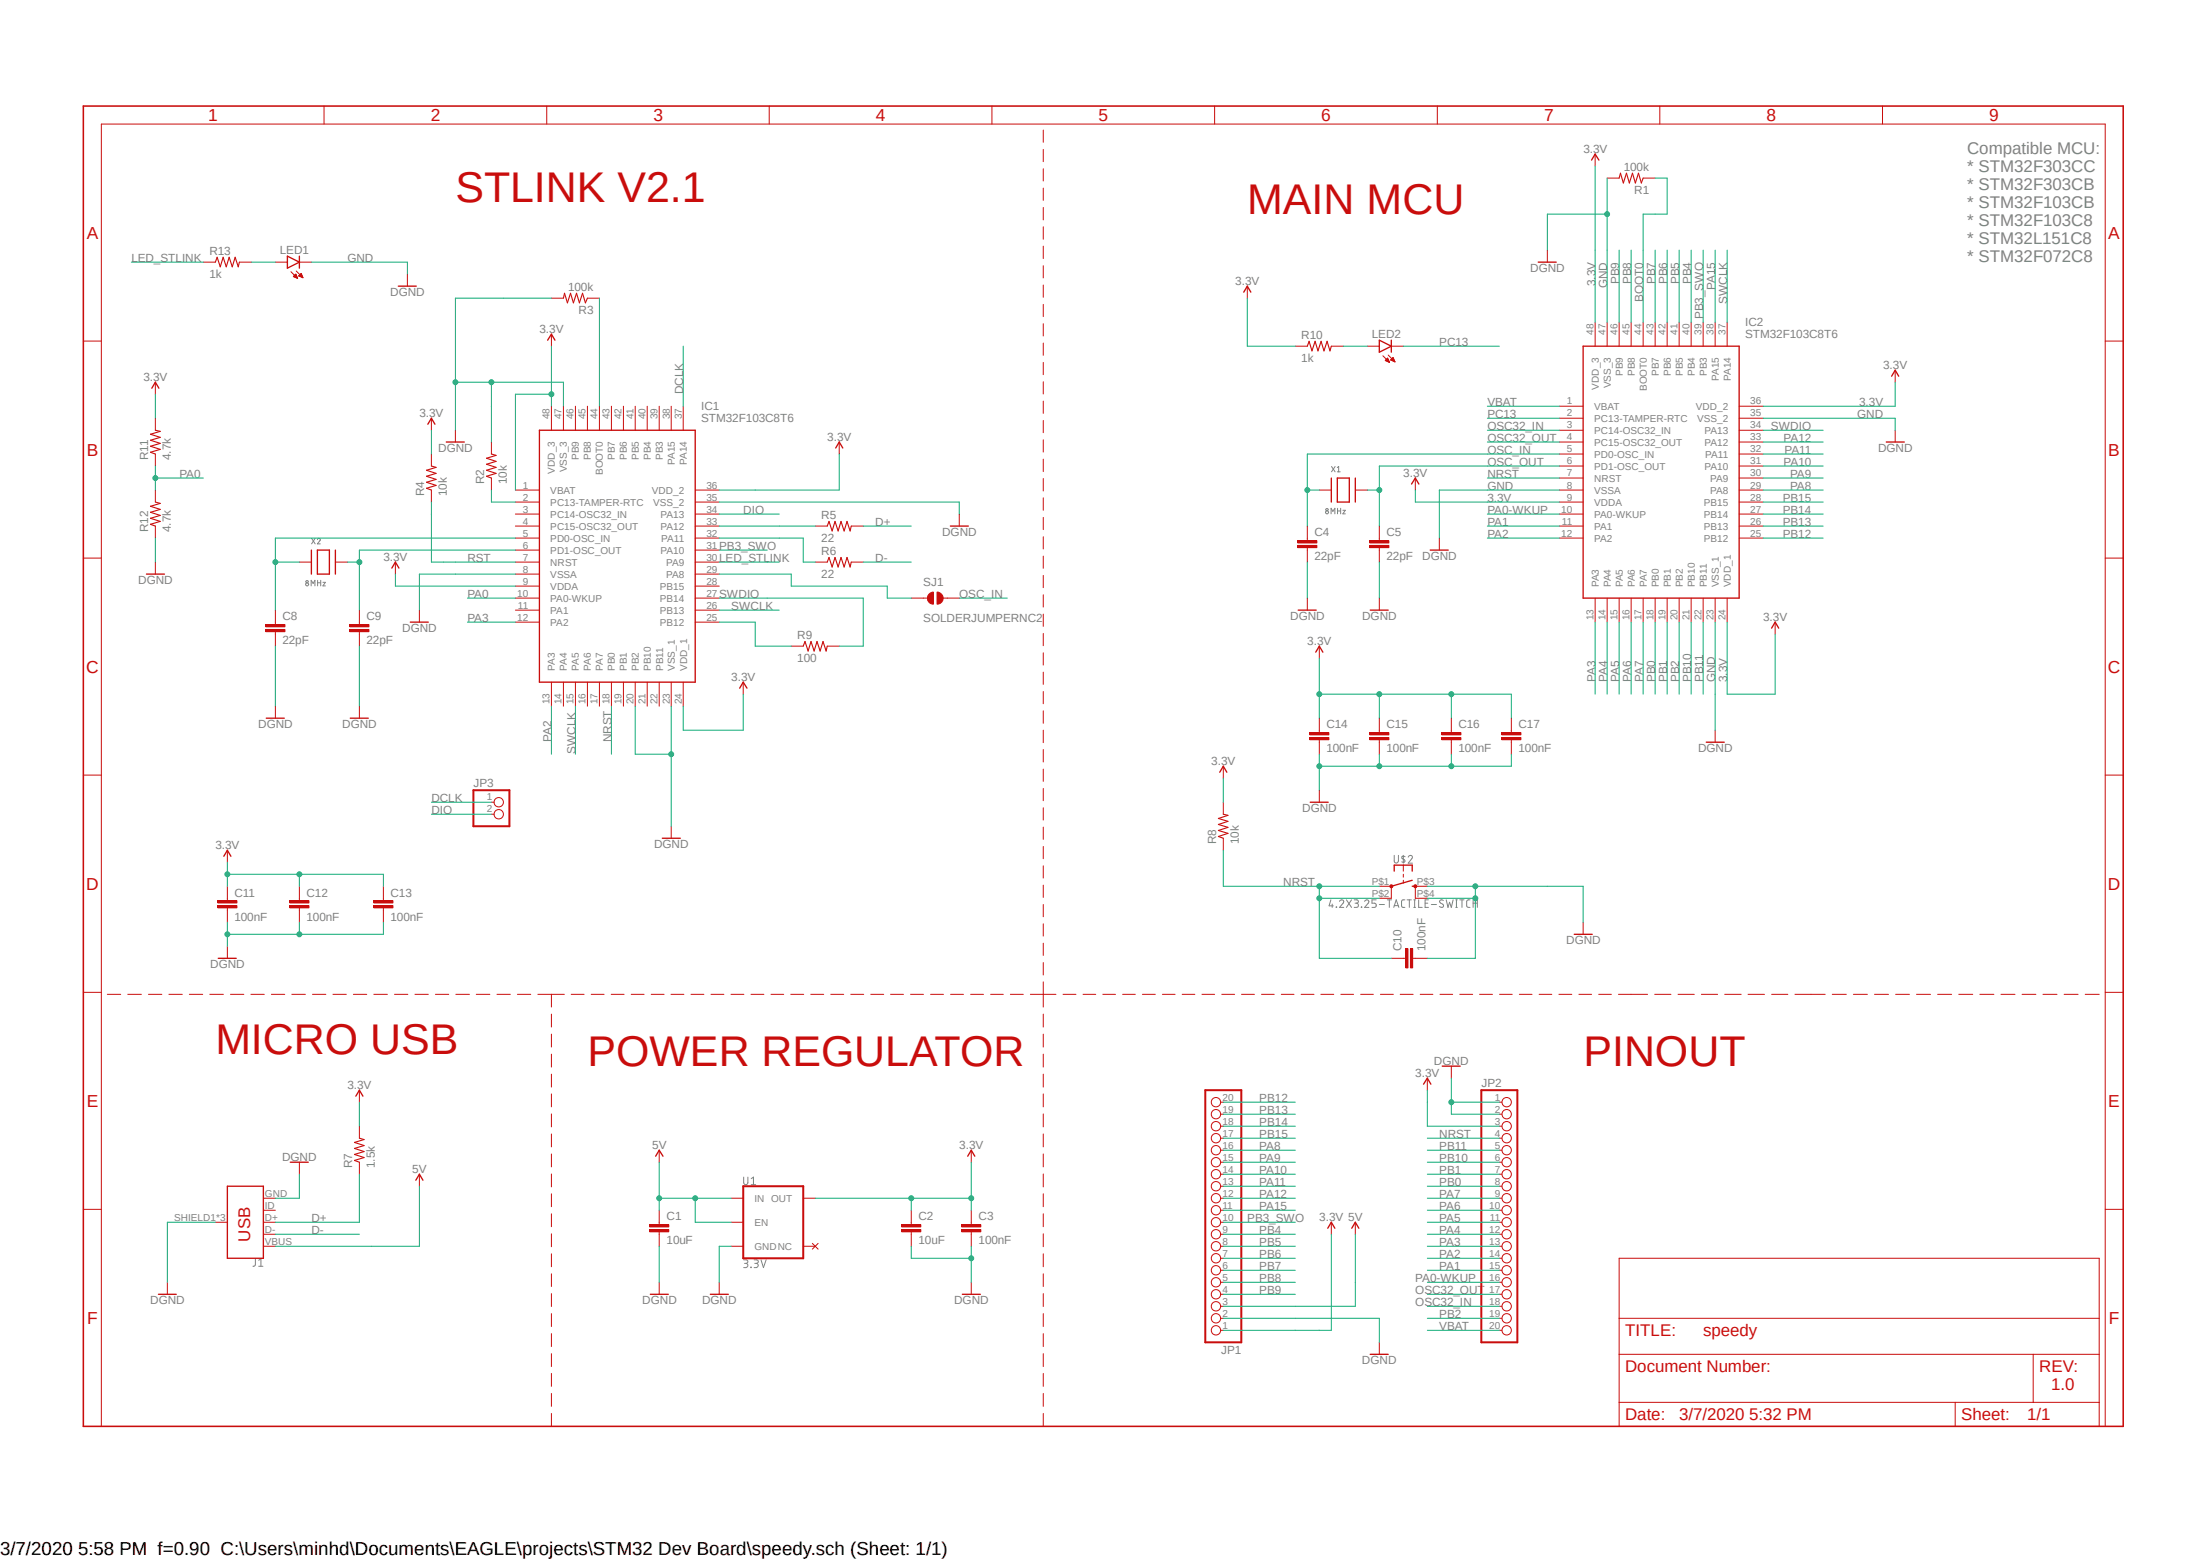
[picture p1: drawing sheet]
<svg xmlns="http://www.w3.org/2000/svg" width="420mm" height="297mm" viewBox="0 0 420 297" stroke-linecap="round" stroke-linejoin="round" font-family="sans-serif">
<defs><g id="words">
<g font-size="8.2" fill="#c90d0c">
<text x="86.7" y="38.5">STLINK V2.1</text>
<text x="237.6" y="40.8">MAIN MCU</text>
<text x="41" y="200.7">MICRO USB</text>
<text x="111.9" y="203">POWER REGULATOR</text>
<text x="301.6" y="203">PINOUT</text>
</g>
<text font-size="3.6" x="0" y="296">3/7/2020 5:58 PM f=0.90 C:\Users\minhd\Documents\EAGLE\projects\STM32 Dev Board\speedy.sch (Sheet: 1/1)</text>
<g font-size="3.3" fill="#c90d0c">
<text x="39.6" y="23.1">1</text>
<text x="82" y="23.1">2</text>
<text x="124.5" y="23.1">3</text>
<text x="166.8" y="23.1">4</text>
<text x="209.3" y="23.1">5</text>
<text x="251.7" y="23.1">6</text>
<text x="294.1" y="23.1">7</text>
<text x="336.5" y="23.1">8</text>
<text x="378.9" y="23.1">9</text>
<text x="16.5" y="45.4">A</text>
<text x="401.6" y="45.4">A</text>
<text x="16.5" y="86.7">B</text>
<text x="401.6" y="86.7">B</text>
<text x="16.4" y="128.1">C</text>
<text x="401.5" y="128.1">C</text>
<text x="16.4" y="169.4">D</text>
<text x="401.5" y="169.4">D</text>
<text x="16.5" y="210.7">E</text>
<text x="401.6" y="210.7">E</text>
<text x="16.6" y="252.1">F</text>
<text x="401.7" y="252.1">F</text>
</g>
<g font-size="3.2" fill="#808080">
<text x="374.7" y="29.3">Compatible MCU:</text>
<text x="374.7" y="32.8">* STM32F303CC</text>
<text x="374.7" y="36.2">* STM32F303CB</text>
<text x="374.7" y="39.6">* STM32F103CB</text>
<text x="374.7" y="43.1">* STM32F103C8</text>
<text x="374.7" y="46.5">* STM32L151C8</text>
<text x="374.7" y="49.9">* STM32F072C8</text>
</g>
<g font-size="3.2" fill="#c90d0c">
<text x="47.7" y="236.4" transform="rotate(-90 47.7 236.4)">USB</text>
<text x="309.5" y="254.4">TITLE:</text>
<text x="324.4" y="254.4">speedy</text>
<text x="309.5" y="261.3">Document Number:</text>
<text x="388.4" y="261.3">REV:</text>
<text x="390.7" y="264.7">1.0</text>
<text x="309.5" y="270.4">Date:</text>
<text x="319.8" y="270.4">3/7/2020 5:32 PM</text>
<text x="373.6" y="270.4">Sheet:</text>
<text x="386.1" y="270.4">1/1</text>
</g>
<g font-size="2.2" fill="#808080">
<text x="301.6" y="29.1">3.3V</text>
<text x="309.3" y="32.6">100k</text>
<text x="311.3" y="36.9">R1</text>
<text x="25" y="49.9">LED_STLINK</text>
<text x="39.9" y="52.9">1k</text>
<text x="39.9" y="48.6">R13</text>
<text x="53.3" y="48.3">LED1</text>
<text x="66.2" y="49.9">GND</text>
<text x="291.5" y="51.7">DGND</text>
<text x="74.3" y="56.3">DGND</text>
<text x="108.2" y="55.4">100k</text>
<text x="110.2" y="59.7">R3</text>
<text x="235.3" y="54.2">3.3V</text>
<text x="303.9" y="54.5" transform="rotate(-90 303.9 54.5)">3.3V</text>
<text x="306.1" y="54.9" transform="rotate(-90 306.1 54.9)">GND</text>
<text x="308.4" y="54.1" transform="rotate(-90 308.4 54.1)">PB9</text>
<text x="310.7" y="54.1" transform="rotate(-90 310.7 54.1)">PB8</text>
<text x="313" y="57.5" transform="rotate(-90 313 57.5)">BOOT0</text>
<text x="315.3" y="54.1" transform="rotate(-90 315.3 54.1)">PB7</text>
<text x="317.5" y="54.1" transform="rotate(-90 317.5 54.1)">PB6</text>
<text x="319.8" y="54.1" transform="rotate(-90 319.8 54.1)">PB5</text>
<text x="322.1" y="54.1" transform="rotate(-90 322.1 54.1)">PB4</text>
<text x="326.7" y="55.2" transform="rotate(-90 326.7 55.2)">PA15</text>
<text x="329" y="57.9" transform="rotate(-90 329 57.9)">SWCLK</text>
<text x="102.7" y="63.4">3.3V</text>
<text x="247.9" y="64.6">R10</text>
<text x="261.3" y="64.3">LED2</text>
<text x="274.2" y="65.9">PC13</text>
<text x="324.4" y="60.7" transform="rotate(-90 324.4 60.7)">PB3_SWO</text>
<text x="332.4" y="64.4">STM32F103C8T6</text>
<text x="332.4" y="62.1">IC2</text>
<text x="247.9" y="68.9">1k</text>
<text x="358.7" y="70.2">3.3V</text>
<text x="27.3" y="72.5">3.3V</text>
<text x="130.1" y="75.1" transform="rotate(-90 130.1 75.1)">DCLK</text>
<text x="283.3" y="77.3">VBAT</text>
<text x="354.1" y="77.3">3.3V</text>
<text x="79.9" y="79.4">3.3V</text>
<text x="133.6" y="80.4">STM32F103C8T6</text>
<text x="133.6" y="78.1">IC1</text>
<text x="157.6" y="83.9">3.3V</text>
<text x="283.3" y="79.6">PC13</text>
<text x="283.3" y="81.9">OSC32_IN</text>
<text x="337.3" y="81.9">SWDIO</text>
<text x="353.7" y="79.6">GND</text>
<text x="28.2" y="87.6" transform="rotate(-90 28.2 87.6)">R11</text>
<text x="32.6" y="87.6" transform="rotate(-90 32.6 87.6)">4.7k</text>
<text x="83.5" y="86">DGND</text>
<text x="283.3" y="84.2">OSC32_OUT</text>
<text x="283.3" y="86.5">OSC_IN</text>
<text x="283.3" y="88.7">OSC_OUT</text>
<text x="339.7" y="84.2">PA12</text>
<text x="339.7" y="88.7">PA10</text>
<text x="339.9" y="86.5">PA11</text>
<text x="357.7" y="86">DGND</text>
<text x="34.2" y="91">PA0</text>
<text x="80.8" y="94.4" transform="rotate(-90 80.8 94.4)">R4</text>
<text x="85.1" y="94.4" transform="rotate(-90 85.1 94.4)">10k</text>
<text x="92.2" y="92.2" transform="rotate(-90 92.2 92.2)">R2</text>
<text x="96.6" y="92.2" transform="rotate(-90 96.6 92.2)">10k</text>
<text x="267.3" y="90.8">3.3V</text>
<text x="283.3" y="91">NRST</text>
<text x="283.3" y="93.3">GND</text>
<text x="283.3" y="95.6">3.3V</text>
<text x="339.6" y="95.6">PB15</text>
<text x="341" y="91">PA9</text>
<text x="341" y="93.3">PA8</text>
<text x="28.2" y="101.3" transform="rotate(-90 28.2 101.3)">R12</text>
<text x="32.6" y="101.3" transform="rotate(-90 32.6 101.3)">4.7k</text>
<text x="141.6" y="97.9">DIO</text>
<text x="156.4" y="98.8">R5</text>
<text x="166.7" y="100.2">D+</text>
<text x="283.3" y="97.9">PA0-WKUP</text>
<text x="283.3" y="100.2">PA1</text>
<text x="339.6" y="97.9">PB14</text>
<text x="339.6" y="100.2">PB13</text>
<text x="73" y="106.8">3.3V</text>
<text x="89" y="107">RST</text>
<text x="137" y="104.7">PB3_SWO</text>
<text x="137" y="107">LED_STLINK</text>
<text x="156.4" y="103.2">22</text>
<text x="156.4" y="105.7">R6</text>
<text x="166.7" y="107">D-</text>
<text x="179.5" y="102">DGND</text>
<text x="250.4" y="106.7">22pF</text>
<text x="250.4" y="102.1">C4</text>
<text x="264.1" y="106.7">22pF</text>
<text x="264.1" y="102.1">C5</text>
<text x="270.9" y="106.6">DGND</text>
<text x="283.3" y="102.4">PA2</text>
<text x="339.6" y="102.4">PB12</text>
<text x="26.3" y="111.2">DGND</text>
<text x="89" y="113.9">PA0</text>
<text x="137" y="113.9">SWDIO</text>
<text x="156.4" y="110">22</text>
<text x="175.9" y="111.6">SJ1</text>
<text x="182.7" y="113.9">OSC_IN</text>
<text x="53.8" y="118.1">C8</text>
<text x="69.8" y="118.1">C9</text>
<text x="89" y="118.4">PA3</text>
<text x="139.3" y="116.2">SWCLK</text>
<text x="175.9" y="118.4">SOLDERJUMPERNC2</text>
<text x="245.7" y="118">DGND</text>
<text x="259.5" y="118">DGND</text>
<text x="335.8" y="118.2">3.3V</text>
<text x="53.8" y="122.7">22pF</text>
<text x="69.8" y="122.7">22pF</text>
<text x="76.6" y="120.3">DGND</text>
<text x="151.8" y="126">100</text>
<text x="151.8" y="121.7">R9</text>
<text x="249" y="122.8">3.3V</text>
<text x="139.3" y="129.7">3.3V</text>
<text x="303.9" y="129.9" transform="rotate(-90 303.9 129.9)">PA3</text>
<text x="306.1" y="129.9" transform="rotate(-90 306.1 129.9)">PA4</text>
<text x="308.4" y="129.9" transform="rotate(-90 308.4 129.9)">PA5</text>
<text x="310.7" y="129.9" transform="rotate(-90 310.7 129.9)">PA6</text>
<text x="313" y="129.9" transform="rotate(-90 313 129.9)">PA7</text>
<text x="315.3" y="129.9" transform="rotate(-90 315.3 129.9)">PB0</text>
<text x="317.5" y="129.9" transform="rotate(-90 317.5 129.9)">PB1</text>
<text x="319.8" y="129.9" transform="rotate(-90 319.8 129.9)">PB2</text>
<text x="322.1" y="129.9" transform="rotate(-90 322.1 129.9)">PB10</text>
<text x="324.4" y="129.9" transform="rotate(-90 324.4 129.9)">PB11</text>
<text x="326.7" y="129.9" transform="rotate(-90 326.7 129.9)">GND</text>
<text x="329" y="129.9" transform="rotate(-90 329 129.9)">3.3V</text>
<text x="49.2" y="138.6">DGND</text>
<text x="65.2" y="138.6">DGND</text>
<text x="105" y="141.3" transform="rotate(-90 105 141.3)">PA2</text>
<text x="109.6" y="143.6" transform="rotate(-90 109.6 143.6)">SWCLK</text>
<text x="116.5" y="141.3" transform="rotate(-90 116.5 141.3)">NRST</text>
<text x="252.6" y="143.3">100nF</text>
<text x="252.6" y="138.7">C14</text>
<text x="264.1" y="143.3">100nF</text>
<text x="264.1" y="138.7">C15</text>
<text x="277.8" y="143.3">100nF</text>
<text x="277.8" y="138.7">C16</text>
<text x="289.2" y="143.3">100nF</text>
<text x="289.2" y="138.7">C17</text>
<text x="323.4" y="143.1">DGND</text>
<text x="90.2" y="149.9">JP3</text>
<text x="230.7" y="145.7">3.3V</text>
<text x="82.2" y="155">DIO</text>
<text x="82.2" y="152.7">DCLK</text>
<text x="248" y="154.6">DGND</text>
<text x="41" y="161.6">3.3V</text>
<text x="124.6" y="161.4">DGND</text>
<text x="231.6" y="160.7" transform="rotate(-90 231.6 160.7)">R8</text>
<text x="236" y="160.7" transform="rotate(-90 236 160.7)">10k</text>
<text x="44.7" y="170.7">C11</text>
<text x="58.4" y="170.7">C12</text>
<text x="74.4" y="170.7">C13</text>
<text x="244.4" y="168.7">NRST</text>
<text x="44.7" y="175.3">100nF</text>
<text x="58.4" y="175.3">100nF</text>
<text x="74.4" y="175.3">100nF</text>
<text x="298.3" y="179.7">DGND</text>
<text x="40" y="184.3">DGND</text>
<text x="267" y="181.1" transform="rotate(-90 267 181.1)">C10</text>
<text x="271.5" y="181.1" transform="rotate(-90 271.5 181.1)">100nF</text>
<text x="273.1" y="202.8">DGND</text>
<text x="66.2" y="207.3">3.3V</text>
<text x="239.9" y="209.8">PB12</text>
<text x="269.6" y="205.1">3.3V</text>
<text x="282.2" y="207">JP2</text>
<text x="239.9" y="214.4">PB14</text>
<text x="239.9" y="212.1">PB13</text>
<text x="53.7" y="221.1">DGND</text>
<text x="124.2" y="218.8">5V</text>
<text x="182.7" y="218.8">3.3V</text>
<text x="239.9" y="221.3">PA9</text>
<text x="239.9" y="219">PA8</text>
<text x="239.9" y="216.7">PB15</text>
<text x="274.2" y="216.7">NRST</text>
<text x="274.2" y="221.3">PB10</text>
<text x="274.2" y="219">PB11</text>
<text x="67.1" y="222.4" transform="rotate(-90 67.1 222.4)">R7</text>
<text x="71.4" y="222.4" transform="rotate(-90 71.4 222.4)">1.5k</text>
<text x="78.5" y="223.4">5V</text>
<text x="239.9" y="225.8">PA11</text>
<text x="239.9" y="223.6">PA10</text>
<text x="274.2" y="225.8">PB0</text>
<text x="274.2" y="223.6">PB1</text>
<text x="59.3" y="232.7">D+</text>
<text x="127" y="232.4">C1</text>
<text x="175" y="232.4">C2</text>
<text x="186.4" y="232.4">C3</text>
<text x="237.6" y="232.7">PB3_SWO</text>
<text x="239.9" y="228.1">PA12</text>
<text x="239.9" y="230.4">PA15</text>
<text x="251.3" y="232.5">3.3V 5V</text>
<text x="274.2" y="232.7">PA5</text>
<text x="274.2" y="230.4">PA6</text>
<text x="274.2" y="228.1">PA7</text>
<text x="59.3" y="235">D-</text>
<text x="127" y="236.9">10uF</text>
<text x="175" y="236.9">10uF</text>
<text x="186.4" y="236.9">100nF</text>
<text x="239.9" y="239.6">PB6</text>
<text x="239.9" y="237.3">PB5</text>
<text x="239.9" y="235">PB4</text>
<text x="274.2" y="239.6">PA2</text>
<text x="274.2" y="237.3">PA3</text>
<text x="274.2" y="235">PA4</text>
<text x="239.9" y="244.1">PB8</text>
<text x="239.9" y="241.9">PB7</text>
<text x="269.6" y="244.1">PA0-WKUP</text>
<text x="274.2" y="241.9">PA1</text>
<text x="28.6" y="248.3">DGND</text>
<text x="122.3" y="248.3">DGND</text>
<text x="133.7" y="248.3">DGND</text>
<text x="181.7" y="248.3">DGND</text>
<text x="239.9" y="246.4">PB9</text>
<text x="269.6" y="248.7">OSC32_IN</text>
<text x="269.6" y="246.4">OSC32_OUT</text>
<text x="274.2" y="251">PB2</text>
<text x="232.6" y="257.8">JP1</text>
<text x="274.2" y="253.3">VBAT</text>
<text x="259.4" y="259.7">DGND</text>
</g>
<g font-size="1.9" fill="#808080">
<text x="303.5" y="63.8" transform="rotate(-90 303.5 63.8)">48</text>
<text x="305.8" y="63.8" transform="rotate(-90 305.8 63.8)">47</text>
<text x="308.1" y="63.8" transform="rotate(-90 308.1 63.8)">46</text>
<text x="310.4" y="63.8" transform="rotate(-90 310.4 63.8)">45</text>
<text x="312.7" y="63.8" transform="rotate(-90 312.7 63.8)">44</text>
<text x="315" y="63.8" transform="rotate(-90 315 63.8)">43</text>
<text x="317.3" y="63.8" transform="rotate(-90 317.3 63.8)">42</text>
<text x="319.5" y="63.8" transform="rotate(-90 319.5 63.8)">41</text>
<text x="321.8" y="63.8" transform="rotate(-90 321.8 63.8)">40</text>
<text x="324.1" y="63.8" transform="rotate(-90 324.1 63.8)">39</text>
<text x="326.4" y="63.8" transform="rotate(-90 326.4 63.8)">38</text>
<text x="328.7" y="63.8" transform="rotate(-90 328.7 63.8)">37</text>
<text x="309.1" y="71.6" transform="rotate(-90 309.1 71.6)">PB9</text>
<text x="311.4" y="71.6" transform="rotate(-90 311.4 71.6)">PB8</text>
<text x="315.9" y="71.6" transform="rotate(-90 315.9 71.6)">PB7</text>
<text x="318.2" y="71.6" transform="rotate(-90 318.2 71.6)">PB6</text>
<text x="320.5" y="71.6" transform="rotate(-90 320.5 71.6)">PB5</text>
<text x="322.8" y="71.6" transform="rotate(-90 322.8 71.6)">PB4</text>
<text x="325.1" y="71.6" transform="rotate(-90 325.1 71.6)">PB3</text>
<text x="298.4" y="77">1</text>
<text x="304.5" y="74.2" transform="rotate(-90 304.5 74.2)">VDD_3</text>
<text x="306.8" y="73.9" transform="rotate(-90 306.8 73.9)">VSS_3</text>
<text x="313.7" y="74.5" transform="rotate(-90 313.7 74.5)">BOOT0</text>
<text x="323" y="78">VDD_2</text>
<text x="327.4" y="72.5" transform="rotate(-90 327.4 72.5)">PA15</text>
<text x="329.7" y="72.5" transform="rotate(-90 329.7 72.5)">PA14</text>
<text x="333.4" y="77">36</text>
<text x="104.7" y="79.8" transform="rotate(-90 104.7 79.8)">48</text>
<text x="107" y="79.8" transform="rotate(-90 107 79.8)">47</text>
<text x="109.3" y="79.8" transform="rotate(-90 109.3 79.8)">46</text>
<text x="111.6" y="79.8" transform="rotate(-90 111.6 79.8)">45</text>
<text x="113.8" y="79.8" transform="rotate(-90 113.8 79.8)">44</text>
<text x="116.1" y="79.8" transform="rotate(-90 116.1 79.8)">43</text>
<text x="118.4" y="79.8" transform="rotate(-90 118.4 79.8)">42</text>
<text x="120.7" y="79.8" transform="rotate(-90 120.7 79.8)">41</text>
<text x="123" y="79.8" transform="rotate(-90 123 79.8)">40</text>
<text x="125.3" y="79.8" transform="rotate(-90 125.3 79.8)">39</text>
<text x="127.6" y="79.8" transform="rotate(-90 127.6 79.8)">38</text>
<text x="129.8" y="79.8" transform="rotate(-90 129.8 79.8)">37</text>
<text x="298.4" y="79.3">2</text>
<text x="298.4" y="81.6">3</text>
<text x="298.4" y="83.9">4</text>
<text x="303.7" y="78">VBAT</text>
<text x="303.7" y="80.3">PC13-TAMPER-RTC</text>
<text x="303.7" y="82.6">PC14-OSC32_IN</text>
<text x="323.3" y="80.3">VSS_2</text>
<text x="324.7" y="82.6">PA13</text>
<text x="333.4" y="79.3">35</text>
<text x="333.4" y="81.6">34</text>
<text x="333.4" y="83.9">33</text>
<text x="108" y="89.9" transform="rotate(-90 108 89.9)">VSS_3</text>
<text x="110.2" y="87.6" transform="rotate(-90 110.2 87.6)">PB9</text>
<text x="112.5" y="87.6" transform="rotate(-90 112.5 87.6)">PB8</text>
<text x="117.1" y="87.6" transform="rotate(-90 117.1 87.6)">PB7</text>
<text x="119.4" y="87.6" transform="rotate(-90 119.4 87.6)">PB6</text>
<text x="121.7" y="87.6" transform="rotate(-90 121.7 87.6)">PB5</text>
<text x="124" y="87.6" transform="rotate(-90 124 87.6)">PB4</text>
<text x="126.2" y="87.6" transform="rotate(-90 126.2 87.6)">PB3</text>
<text x="128.5" y="88.5" transform="rotate(-90 128.5 88.5)">PA15</text>
<text x="130.8" y="88.5" transform="rotate(-90 130.8 88.5)">PA14</text>
<text x="298.4" y="86.1">5</text>
<text x="298.4" y="88.4">6</text>
<text x="303.7" y="84.9">PC15-OSC32_OUT</text>
<text x="303.7" y="87.2">PD0-OSC_IN</text>
<text x="303.7" y="89.5">PD1-OSC_OUT</text>
<text x="324.7" y="84.8">PA12</text>
<text x="324.7" y="89.4">PA10</text>
<text x="324.8" y="87.1">PA11</text>
<text x="333.4" y="86.1">32</text>
<text x="333.4" y="88.4">31</text>
<text x="99.6" y="93">1</text>
<text x="99.6" y="95.3">2</text>
<text x="104.8" y="94">VBAT</text>
<text x="105.7" y="90.2" transform="rotate(-90 105.7 90.2)">VDD_3</text>
<text x="114.8" y="90.5" transform="rotate(-90 114.8 90.5)">BOOT0</text>
<text x="124.2" y="94">VDD_2</text>
<text x="134.5" y="93">36</text>
<text x="134.5" y="95.3">35</text>
<text x="298.4" y="90.7">7</text>
<text x="298.4" y="93">8</text>
<text x="298.4" y="95.3">9</text>
<text x="303.7" y="91.7">NRST</text>
<text x="303.7" y="94">VSSA</text>
<text x="325.7" y="91.7">PA9</text>
<text x="325.7" y="94">PA8</text>
<text x="333.4" y="90.7">30</text>
<text x="333.4" y="93">29</text>
<text x="333.4" y="95.3">28</text>
<text x="99.6" y="97.6">3</text>
<text x="99.6" y="99.9">4</text>
<text x="104.8" y="96.3">PC13-TAMPER-RTC</text>
<text x="104.8" y="98.6">PC14-OSC32_IN</text>
<text x="104.8" y="100.9">PC15-OSC32_OUT</text>
<text x="124.4" y="96.3">VSS_2</text>
<text x="125.8" y="98.6">PA13</text>
<text x="125.8" y="100.8">PA12</text>
<text x="134.5" y="97.6">34</text>
<text x="134.5" y="99.9">33</text>
<text x="297.4" y="97.6">10</text>
<text x="297.5" y="99.9">11</text>
<text x="303.7" y="96.3">VDDA</text>
<text x="303.7" y="98.6">PA0-WKUP</text>
<text x="303.7" y="100.9">PA1</text>
<text x="324.5" y="96.3">PB15</text>
<text x="324.5" y="98.6">PB14</text>
<text x="324.5" y="100.8">PB13</text>
<text x="333.4" y="97.6">27</text>
<text x="333.4" y="99.9">26</text>
<text x="99.6" y="102.2">5</text>
<text x="99.6" y="104.4">6</text>
<text x="99.6" y="106.7">7</text>
<text x="104.8" y="103.2">PD0-OSC_IN</text>
<text x="104.8" y="105.5">PD1-OSC_OUT</text>
<text x="104.8" y="107.7">NRST</text>
<text x="125.8" y="105.4">PA10</text>
<text x="125.9" y="103.1">PA11</text>
<text x="126.9" y="107.7">PA9</text>
<text x="134.5" y="102.2">32</text>
<text x="134.5" y="104.4">31</text>
<text x="134.5" y="106.7">30</text>
<text x="297.4" y="102.2">12</text>
<text x="303.7" y="103.2">PA2</text>
<text x="324.5" y="103.1">PB12</text>
<text x="333.4" y="102.2">25</text>
<text x="98.5" y="113.6">10</text>
<text x="99.6" y="109">8</text>
<text x="99.6" y="111.3">9</text>
<text x="104.8" y="110">VSSA</text>
<text x="104.8" y="112.3">VDDA</text>
<text x="125.7" y="112.3">PB15</text>
<text x="126.9" y="110">PA8</text>
<text x="134.5" y="109">29</text>
<text x="134.5" y="111.3">28</text>
<text x="134.5" y="113.6">27</text>
<text x="304.6" y="111.8" transform="rotate(-90 304.6 111.8)">PA3</text>
<text x="306.8" y="111.8" transform="rotate(-90 306.8 111.8)">PA4</text>
<text x="309.1" y="111.8" transform="rotate(-90 309.1 111.8)">PA5</text>
<text x="311.4" y="111.8" transform="rotate(-90 311.4 111.8)">PA6</text>
<text x="313.7" y="111.8" transform="rotate(-90 313.7 111.8)">PA7</text>
<text x="316" y="111.8" transform="rotate(-90 316 111.8)">PB0</text>
<text x="318.3" y="111.8" transform="rotate(-90 318.3 111.8)">PB1</text>
<text x="320.6" y="111.8" transform="rotate(-90 320.6 111.8)">PB2</text>
<text x="322.8" y="111.8" transform="rotate(-90 322.8 111.8)">PB10</text>
<text x="325.1" y="111.8" transform="rotate(-90 325.1 111.8)">PB11</text>
<text x="327.4" y="111.8" transform="rotate(-90 327.4 111.8)">VSS_1</text>
<text x="329.7" y="111.8" transform="rotate(-90 329.7 111.8)">VDD_1</text>
<text x="98.5" y="118.2">12</text>
<text x="98.6" y="115.9">11</text>
<text x="104.8" y="114.6">PA0-WKUP</text>
<text x="104.8" y="116.8">PA1</text>
<text x="104.8" y="119.1">PA2</text>
<text x="125.7" y="114.6">PB14</text>
<text x="125.7" y="116.8">PB13</text>
<text x="125.7" y="119.1">PB12</text>
<text x="134.5" y="115.9">26</text>
<text x="134.5" y="118.2">25</text>
<text x="303.5" y="118.1" transform="rotate(-90 303.5 118.1)">13</text>
<text x="305.8" y="118.1" transform="rotate(-90 305.8 118.1)">14</text>
<text x="308.1" y="118.1" transform="rotate(-90 308.1 118.1)">15</text>
<text x="310.4" y="118.1" transform="rotate(-90 310.4 118.1)">16</text>
<text x="312.7" y="118.1" transform="rotate(-90 312.7 118.1)">17</text>
<text x="315" y="118.1" transform="rotate(-90 315 118.1)">18</text>
<text x="317.3" y="118.1" transform="rotate(-90 317.3 118.1)">19</text>
<text x="319.5" y="118.1" transform="rotate(-90 319.5 118.1)">20</text>
<text x="321.8" y="118.1" transform="rotate(-90 321.8 118.1)">21</text>
<text x="324.1" y="118.1" transform="rotate(-90 324.1 118.1)">22</text>
<text x="326.4" y="118.1" transform="rotate(-90 326.4 118.1)">23</text>
<text x="328.7" y="118.1" transform="rotate(-90 328.7 118.1)">24</text>
<text x="105.7" y="127.8" transform="rotate(-90 105.7 127.8)">PA3</text>
<text x="108" y="127.8" transform="rotate(-90 108 127.8)">PA4</text>
<text x="110.3" y="127.8" transform="rotate(-90 110.3 127.8)">PA5</text>
<text x="112.6" y="127.8" transform="rotate(-90 112.6 127.8)">PA6</text>
<text x="114.9" y="127.8" transform="rotate(-90 114.9 127.8)">PA7</text>
<text x="117.1" y="127.8" transform="rotate(-90 117.1 127.8)">PB0</text>
<text x="119.4" y="127.8" transform="rotate(-90 119.4 127.8)">PB1</text>
<text x="121.7" y="127.8" transform="rotate(-90 121.7 127.8)">PB2</text>
<text x="124" y="127.8" transform="rotate(-90 124 127.8)">PB10</text>
<text x="126.3" y="127.8" transform="rotate(-90 126.3 127.8)">PB11</text>
<text x="128.6" y="127.8" transform="rotate(-90 128.6 127.8)">VSS_1</text>
<text x="130.9" y="127.8" transform="rotate(-90 130.9 127.8)">VDD_1</text>
<text x="104.7" y="134.1" transform="rotate(-90 104.7 134.1)">13</text>
<text x="107" y="134.1" transform="rotate(-90 107 134.1)">14</text>
<text x="109.3" y="134.1" transform="rotate(-90 109.3 134.1)">15</text>
<text x="111.6" y="134.1" transform="rotate(-90 111.6 134.1)">16</text>
<text x="113.8" y="134.1" transform="rotate(-90 113.8 134.1)">17</text>
<text x="116.1" y="134.1" transform="rotate(-90 116.1 134.1)">18</text>
<text x="118.4" y="134.1" transform="rotate(-90 118.4 134.1)">19</text>
<text x="120.7" y="134.1" transform="rotate(-90 120.7 134.1)">20</text>
<text x="123" y="134.1" transform="rotate(-90 123 134.1)">21</text>
<text x="125.3" y="134.1" transform="rotate(-90 125.3 134.1)">22</text>
<text x="127.6" y="134.1" transform="rotate(-90 127.6 134.1)">23</text>
<text x="129.8" y="134.1" transform="rotate(-90 129.8 134.1)">24</text>
<text x="92.7" y="152.4">1</text>
<text x="92.7" y="154.7">2</text>
<text x="261.3" y="168.4">P$1</text>
<text x="261.3" y="170.7">P$2</text>
<text x="269.9" y="168.4">P$3</text>
<text x="269.9" y="170.7">P$4</text>
<text x="232.8" y="209.6">20</text>
<text x="284.7" y="209.6">1</text>
<text x="232.8" y="214.1">18</text>
<text x="232.8" y="211.8">19</text>
<text x="284.7" y="211.8">2</text>
<text x="284.7" y="214.1">3</text>
<text x="232.8" y="221">15</text>
<text x="232.8" y="218.7">16</text>
<text x="232.8" y="216.4">17</text>
<text x="284.7" y="216.4">4</text>
<text x="284.7" y="218.7">5</text>
<text x="284.7" y="221">6</text>
<text x="50.5" y="227.8">GND</text>
<text x="232.8" y="227.8">12</text>
<text x="232.8" y="225.6">13</text>
<text x="232.8" y="223.3">14</text>
<text x="284.7" y="223.3">7</text>
<text x="284.7" y="225.6">8</text>
<text x="284.7" y="227.8">9</text>
<text x="33.2" y="232.4">SHIELD1*3</text>
<text x="50.5" y="232.4">D+</text>
<text x="50.5" y="230.1">ID</text>
<text x="143.7" y="228.8">IN OUT</text>
<text x="143.7" y="233.4">EN</text>
<text x="232.8" y="232.4">10</text>
<text x="232.8" y="230.1">11</text>
<text x="283.6" y="230.1">10</text>
<text x="283.8" y="232.4">11</text>
<text x="50.5" y="234.7">D-</text>
<text x="50.5" y="237">VBUS</text>
<text x="143.7" y="238">GNDNC</text>
<text x="232.8" y="239.3">7</text>
<text x="232.8" y="237">8</text>
<text x="232.8" y="234.7">9</text>
<text x="283.6" y="234.7">12</text>
<text x="283.6" y="237">13</text>
<text x="283.6" y="239.3">14</text>
<text x="232.8" y="243.8">5</text>
<text x="232.8" y="241.6">6</text>
<text x="283.6" y="241.6">15</text>
<text x="283.6" y="243.8">16</text>
<text x="232.8" y="250.7">2</text>
<text x="232.8" y="248.4">3</text>
<text x="232.8" y="246.1">4</text>
<text x="283.6" y="246.1">17</text>
<text x="283.6" y="248.4">18</text>
<text x="283.6" y="250.7">19</text>
<text x="232.8" y="253">1</text>
<text x="283.6" y="253">20</text>
</g>
</g></defs>
<path d="M15.4 19.9l389.3 252.2M404.7 19.9l-389.3 252.2" fill="none" stroke="#fff" stroke-width=".19"/>
<g fill="none" stroke="#808080" stroke-width=".19">
<path d="M253.5 97.8v-1l.4 .6 .4-.6v1M253.6 88.8l.7 1M254.3 88.8l-.7 1M254.7 89l.3-.2v1M254.7 89.8h.6M254.8 96.8v1M254.8 97.3h.6M255.4 96.8v1M255.8 97.2h.4l-.4 .6h.4M59.3 111.5v-1l.3 .6 .4-.6v1M59.4 102.5l.6 1M60 102.5l-.6 1"/>
<path d="M60.5 102.7l.2-.2 .3 .2v.2l-.5 .6h.5M60.5 110.5v1M60.5 111h.6M61.1 110.5v1M61.5 110.9h.5l-.5 .6h.5M253.5 171.3l-.3 1.2h.8M253.7 172.1v.7M254.5 172.7l.1 .1zM255.1 171.6a.4 .4 0 0 1 .6-.3 .4 .4 0 0 1 .1 .7l-.7 .8h.8M256.5 171.3l.9 1.5M257.4 171.3l-.9 1.5M257.9 171.3l.7 .1a.31 .31 0 0 1 .1 .3 .31 .31 0 0 1-.3 .3h-.3"/>
<path d="M258.4 172a.4 .4 0 0 1 .3 .4 .4 .4 0 0 1-.3 .4h-.5M259.3 172.7l.1 .1zM259.9 171.6a.4 .4 0 0 1 .6-.3 .4 .4 0 0 1 .1 .7l-.7 .8h.8M262.1 171.3h-.8v.7h.5a.41 .41 0 0 1 .3 .4 .41 .41 0 0 1-.3 .4h-.5M262.7 172.2h1M264.2 171.3h.8M264.6 171.3v1.5M265.5 172.8l.4-1.5 .5 1.5M265.6 162.9v1a.4 .4 0 0 0 .4 .4 .4 .4 0 0 0 .4-.4v-1M265.6 172.4h.7M267.3 162.9v1.4M267.6 171.3l-.5 .1-.1 .2v1l.1 .1 .5 .1"/>
<path d="M267.6 163.1h-.6v.3l.5 .3 .1 .3-.2 .2-.4-.1M268 171.3h.8M268.2 163.2a.39 .39 0 0 1 .5-.3 .39 .39 0 0 1 .3 .5l-.8 .9h.8M268.4 171.3v1.5M269.3 172.8h.3M269.3 171.3h.3M269.5 171.3v1.5M270.2 171.3v1.5h.7M271.4 172h.5M272.1 171.3h-.7v1.5h.7M272.6 172.2h1M274.9 171.4a.43 .43 0 0 0-.7 .2l.2 .3 .4 .3 .2 .3-.3 .3-.5-.2"/>
<path d="M275.5 171.3l.3 1.5 .3-1 .3 1 .4-1.5M277.3 172.8h.3M277.3 171.3h.3M277.4 171.3v1.5M278 171.3h.8M278.5 171.3v1.5M280 171.3l-.5 .1-.1 .2v1l.6 .2M280.6 172h.8M280.6 171.3v1.5M281.4 171.3v1.5M48.6 239.6v1.2l-.1 .2-.3 .1M49.3 239.9l.4-.3v1.5"/>
<path d="M141.6 239.9h.6a.34 .34 0 0 1 .3 .3 .34 .34 0 0 1-.3 .3h-.4M141.6 224.1l.1 1.2a.41 .41 0 0 0 .4 .2 .41 .41 0 0 0 .4-.3v-1.1M143.1 224.4l.4-.3v1.5M143.1 225.6h.8M143.6 239.9h.5a.34 .34 0 0 1 .3 .3 .34 .34 0 0 1-.3 .3h-.3M144.9 239.9l.5 1.4 .5-1.4M49.3 241.1h.8M142.1 240.5a.4 .4 0 0 1 .4 .4 .4 .4 0 0 1-.4 .4h-.5M143 241.3h.1zM144 240.5a.4 .4 0 0 1 .4 .4 .4 .4 0 0 1-.4 .4h-.4"/>
<circle cx="252.8" cy="97" r=".23"/>
<circle cx="252.8" cy="97.6" r=".29"/>
<circle cx="58.5" cy="110.8" r=".23"/>
<circle cx="58.5" cy="111.3" r=".29"/>
</g>
<g fill="none" stroke="#c90d0c" stroke-width=".19">
<path d="M198.7 24.8v2.3M198.7 28.4v2.4M198.7 32.1v2.4M198.7 35.8v2.3M198.7 39.5v2.4M303.8 29.3v2.3M306.1 33.9h2.3M313 33.9h2.3M105 56.8h2.3M111.9 56.8h2.3M198.7 43.2v2.4M198.7 46.9v2.3"/>
<path d="M198.7 50.6v2.3M198.7 54.3v2.3M198.7 58v2.3M294.7 47.6v2.3M105 63.6v2.3M105 77.3v4.6M107.3 77.3v4.6M109.6 77.3v4.6M111.9 77.3v4.6M114.2 77.3v4.6M116.5 77.3v4.6M118.7 77.3v4.6"/>
<path d="M121 77.3v4.6M123.3 77.3v4.6M125.6 77.3v4.6M127.8 77.3v4.6M130.1 77.3v4.6M198.7 61.6v2.4M198.7 65.3v2.3M198.7 69v2.3M198.7 72.7v2.3M198.7 76.4v2.3M297 77.3h4.5M297 79.6h4.5"/>
<path d="M303.8 61.3v4.6M306.1 61.3v4.6M308.4 61.3v4.6M310.7 61.3v4.6M313 61.3v4.6M315.3 61.3v4.6M317.5 61.3v4.6M319.8 61.3v4.6M322.1 61.3v4.6M324.4 61.3v4.6M326.7 61.3v4.6M329 61.3v4.6"/>
<path d="M331.3 77.3h4.5M331.3 79.6h4.5M361 70.5v2.3M86.7 81.9v2.3M98.2 93.3h4.5M98.2 95.6h4.5M98.2 97.9h4.5M132.4 93.3h4.6M132.4 95.6h4.6M132.4 97.9h4.6M159.9 84.2v2.2M182.7 97.9v2.3"/>
<path d="M198.7 80.1v2.3M198.7 83.7v2.4M198.7 87.4v2.4M198.7 91.1v2.4M198.7 94.8v2.4M198.7 98.5v2.3M251.3 93.3h2.3M258.1 93.3h2.3M269.6 91v2.3M297 93.3h4.5M297 95.6h4.5M297 97.9h4.5"/>
<path d="M297 81.9h4.5M297 84.2h4.5M297 86.4h4.5M297 88.7h4.5M297 91h4.5M331.3 93.3h4.5M331.3 95.6h4.5M331.3 97.9h4.5M331.3 81.9h4.5M331.3 84.2h4.5M331.3 86.4h4.5M331.3 88.7h4.5"/>
<path d="M331.3 91h4.5M361 81.9v2.3M50.6 119.8h3.7v.5h-3.7zM50.6 118.9h3.7v.4h-3.7zM52.5 116.2v2.7M57 107h2.3M63.9 107h2.3M66.6 119.8h3.7v.5h-3.7zM66.6 118.9h3.7v.4h-3.7zM68.5 116.2v2.7M75.3 107v2.3M79.9 116.2v2.2"/>
<path d="M98.2 100.2h4.5M98.2 102.4h4.5M98.2 104.7h4.5M98.2 107h4.5M98.2 109.3h4.5M98.2 111.6h4.5M98.2 113.9h4.5M98.2 116.2h4.5M98.2 118.4h4.5M132.4 100.2h4.6M132.4 102.4h4.6M132.4 104.7h4.6"/>
<path d="M132.4 107h4.6M132.4 109.3h4.6M132.4 111.6h4.6M132.4 113.9h4.6M132.4 116.2h4.6M132.4 118.4h4.6M155.3 100.2h2.3M155.3 107h2.3M162.1 100.2h2.3M162.1 107h2.3M198.7 102.2v2.3M198.7 105.9v2.3"/>
<path d="M198.7 109.6v2.3M198.7 113.2v2.4M198.7 116.9v2.4M247.2 103.8h3.6v.5h-3.6zM247.2 103h3.6v.4h-3.6zM249 100.2v2.7M249 104.3v2.7M249 113.9v2.3M260.9 103.8h3.6v.5h-3.6zM260.9 103h3.6v.4h-3.6zM262.7 100.2v2.7M262.7 104.3v2.7"/>
<path d="M262.7 113.9v2.3M274.2 102.4v2.3M297 100.2h4.5M297 102.4h4.5M303.8 113.9v4.5M306.1 113.9v4.5M308.4 113.9v4.5M310.7 113.9v4.5M313 113.9v4.5M315.3 113.9v4.5M317.5 113.9v4.5M319.8 113.9v4.5"/>
<path d="M322.1 113.9v4.5M324.4 113.9v4.5M326.7 113.9v4.5M329 113.9v4.5M331.3 100.2h4.5M331.3 102.4h4.5M338.1 118.4v2.3M52.5 120.3v2.7M52.5 134.5v2.2M68.5 120.3v2.7M68.5 134.5v2.2M105 129.9v4.6"/>
<path d="M107.3 129.9v4.6M109.6 129.9v4.6M111.9 129.9v4.6M114.2 129.9v4.6M116.5 129.9v4.6M118.7 129.9v4.6M121 129.9v4.6M123.3 129.9v4.6M125.6 129.9v4.6M127.8 129.9v4.6M130.1 129.9v4.6M141.6 129.9v2.3"/>
<path d="M198.7 120.6v2.3M198.7 124.3v2.3M198.7 128v2.3M198.7 131.7v2.3M198.7 135.3v2.4M198.7 139v2.4M326.7 139v2.3M127.8 157.3v2.3M198.7 142.7v2.4M198.7 146.4v2.4M198.7 150.1v2.3M198.7 153.8v2.3"/>
<path d="M198.7 157.5v2.3M198.7 161.2v2.3M198.7 164.8v2.4M198.7 168.5v2.4M198.7 172.2v2.3M198.7 175.9v2.3M198.7 179.6v2.3M265 168.7v2.3M267.3 164.7v1.2M267.3 166.5v.5M267.3 167.6v.5M269.6 168.7v2.3"/>
<path d="M20.4 189.3h2.6M24.3 189.3h2.6M28.3 189.3h2.5M32.2 189.3h2.5M36.1 189.3h2.5M40 189.3h2.5M43.9 189.3h2.5M47.8 189.3h2.5M51.7 189.3h2.5M55.6 189.3h2.6M59.5 189.3h2.6M63.4 189.3h2.6"/>
<path d="M67.3 189.3h2.5M71.2 189.3h2.6M75.1 189.3h2.6M79 189.3h2.6M82.9 189.3h2.6M86.8 189.3h2.6M90.7 189.3h2.6M94.7 189.3h2.5M98.6 189.3h2.5M102.4 189.3h5.1M105 189.3v2.4M105 193.1v2.4"/>
<path d="M105 196.9v2.4M108.8 189.3h2.5M112.6 189.3h2.5M116.4 189.3h2.5M120.2 189.3h2.5M124 189.3h2.5M127.8 189.3h2.5M131.6 189.3h2.5M135.4 189.3h2.5M139.2 189.3h2.5M143 189.3h2.5M146.9 189.3h2.4"/>
<path d="M150.6 189.3h2.5M154.4 189.3h2.5M158.2 189.3h2.5M162.1 189.3h2.4M165.9 189.3h2.4M169.6 189.3h2.5M173.4 189.3h2.5M177.2 189.3h2.5M181.1 189.3h2.4M184.9 189.3h2.4M188.7 189.3h2.4M192.4 189.3h2.5"/>
<path d="M196.3 189.3h4.8M198.7 183.3v2.3M198.7 186.9v4.8M198.7 193.1v2.4M198.7 196.9v2.4M202.5 189.3h2.4M206.3 189.3h2.4M210.1 189.3h2.4M213.8 189.3h2.4M217.6 189.3h2.4M221.4 189.3h2.4M225.2 189.3h2.4"/>
<path d="M228.9 189.3h2.5M232.7 189.3h2.5M236.5 189.3h2.4M240.3 189.3h2.4M244.1 189.3h2.4M247.8 189.3h2.5M251.6 189.3h2.4M255.4 189.3h2.4M259.2 189.3h2.4M262.9 189.3h2.5M266.7 189.3h2.5M270.5 189.3h2.4"/>
<path d="M274.3 189.3h2.4M278 189.3h2.5M281.8 189.3h2.5M285.6 189.3h2.4M289.4 189.3h2.4M293.2 189.3h2.4M296.9 189.3h2.5M300.7 189.3h2.4M304.5 189.3h2.4M308.3 189.3h5.5M315.2 189.3h3.1M319.6 189.3h3.1"/>
<path d="M324.1 189.3h3.1M328.5 189.3h3.1M333 189.3h3.1M337.4 189.3h3.1M341.9 189.3h5.7M349 189.3h2.7M353 189.3h2.7M357 189.3h2.7M361.1 189.3h2.6M365 189.3h2.7M369.1 189.3h2.6M373.1 189.3h2.7"/>
<path d="M377.1 189.3h2.7M381.1 189.3h2.7M385.1 189.3h2.7M389.1 189.3h2.7M393.1 189.3h2.7M397.2 189.3h2.6M68.5 207.6v2.2M68.5 214.4v2.3M105 200.7v2.5M105 204.5v2.5M105 208.3v2.4M105 212.1v2.4"/>
<path d="M105 215.9v2.5M105 219.7v2.5M125.6 219v2.3M185 219v2.3M198.7 200.7v2.5M198.7 204.5v2.5M198.7 208.3v2.4M198.7 212.1v2.4M198.7 215.9v2.5M198.7 219.7v2.5M232.5 219h.5M232.5 216.7h.5"/>
<path d="M232.5 214.4h.5M232.5 212.1h.5M232.5 209.8h.5M276.4 203v2.3M285.6 219h.4M285.6 216.7h.4M285.6 214.4h.4M285.6 212.1h.4M285.6 209.8h.4M41 232.7h2.3M50.2 237.3h2.3M50.2 235h2.3"/>
<path d="M50.2 232.7h2.3M50.2 230.4h2.3M50.2 228.1h2.3M57 221.3v2.3M68.5 221.3v2.3M105 223.5v2.5M105 227.3v2.4M105 231.1v2.5M105 234.9v2.5M105 238.7v2.5M123.7 234.1h3.7v.4h-3.7zM123.7 233.2h3.7v.4h-3.7z"/>
<path d="M125.6 230.4v2.8M125.6 234.5v2.8M139.3 237.3h2.3M139.3 232.7h2.3M139.3 228.1h2.3M153 237.3h2.3M153 228.1h2.3M154.7 236.7l1.1 1.1M155.8 236.7l-1.1 1.1M171.7 234.1h3.7v.4h-3.7zM171.7 233.2h3.7v.4h-3.7zM173.6 230.4v2.8"/>
<path d="M173.6 234.5v2.8M183.2 234.1h3.6v.4h-3.6zM183.2 233.2h3.6v.4h-3.6zM185 230.4v2.8M185 234.5v2.8M198.7 223.5v2.5M198.7 227.3v2.4M198.7 231.1v2.5M198.7 234.9v2.5M198.7 238.7v2.5M232.5 239.6h.5M232.5 237.3h.5"/>
<path d="M232.5 235h.5M232.5 232.7h.5M232.5 230.4h.5M232.5 228.1h.5M232.5 225.8h.5M232.5 223.6h.5M232.5 221.3h.5M285.6 239.6h.4M285.6 237.3h.4M285.6 235h.4M285.6 232.7h.4M285.6 230.4h.4"/>
<path d="M285.6 228.1h.4M285.6 225.8h.4M285.6 223.6h.4M285.6 221.3h.4M31.9 244.1v2.3M105 242.5v2.4M105 246.3v2.5M105 250.1v2.5M105 253.9v2.5M105 257.7v2.5M125.6 244.1v2.3M185 244.1v2.3"/>
<path d="M198.7 242.5v2.4M198.7 246.3v2.5M198.7 250.1v2.5M198.7 253.9v2.5M198.7 257.7v2.5M232.5 253.3h.5M232.5 251h.5M232.5 248.7h.5M232.5 246.4h.5M232.5 244.1h.5M232.5 241.9h.5M285.6 253.3h.4"/>
<path d="M285.6 251h.4M285.6 248.7h.4M285.6 246.4h.4M285.6 244.1h.4M285.6 241.9h.4M105 261.5v2.4M105 265.3v2.5M105 269.1v2.5M198.7 261.5v2.4M198.7 265.3v2.5M198.7 269.1v2.5"/>
<circle cx="231.6" cy="219" r=".89"/>
<circle cx="231.6" cy="212.1" r=".89"/>
<circle cx="231.6" cy="216.7" r=".89"/>
<circle cx="231.6" cy="209.8" r=".89"/>
<circle cx="231.6" cy="214.4" r=".89"/>
<circle cx="287" cy="216.7" r=".89"/>
<circle cx="287" cy="209.8" r=".89"/>
<circle cx="287" cy="219" r=".89"/>
<circle cx="287" cy="212.1" r=".89"/>
<circle cx="287" cy="214.4" r=".89"/>
<circle cx="231.6" cy="223.6" r=".89"/>
<circle cx="231.6" cy="235" r=".89"/>
<circle cx="231.6" cy="228.1" r=".89"/>
<circle cx="231.6" cy="230.4" r=".89"/>
<circle cx="231.6" cy="225.8" r=".89"/>
<circle cx="231.6" cy="221.3" r=".89"/>
<circle cx="231.6" cy="237.3" r=".89"/>
<circle cx="231.6" cy="232.7" r=".89"/>
<circle cx="231.6" cy="239.6" r=".89"/>
<circle cx="287" cy="232.7" r=".89"/>
<circle cx="287" cy="221.3" r=".89"/>
<circle cx="287" cy="223.6" r=".89"/>
<circle cx="287" cy="230.4" r=".89"/>
<circle cx="287" cy="237.3" r=".89"/>
<circle cx="287" cy="228.1" r=".89"/>
<circle cx="287" cy="235" r=".89"/>
<circle cx="287" cy="225.8" r=".89"/>
<circle cx="287" cy="239.6" r=".89"/>
<circle cx="231.6" cy="253.3" r=".89"/>
<circle cx="231.6" cy="246.4" r=".89"/>
<circle cx="231.6" cy="251" r=".89"/>
<circle cx="231.6" cy="248.7" r=".89"/>
<circle cx="231.6" cy="241.8" r=".89"/>
<circle cx="231.6" cy="244.1" r=".89"/>
<circle cx="287" cy="248.7" r=".89"/>
<circle cx="287" cy="244.1" r=".89"/>
<circle cx="287" cy="253.3" r=".89"/>
<circle cx="287" cy="241.8" r=".89"/>
<circle cx="287" cy="246.4" r=".89"/>
<circle cx="287" cy="251" r=".89"/>
</g>
<g fill="none" stroke="#c90d0c" stroke-width=".25">
<path d="M303.1 30.5l.7-1.2 .7 1.2M293 49.9h3.4M104.3 64.8l.7-1.2 .7 1.2M301.5 65.9h29.8v48h-29.8zM360.3 71.6l.7-1.1 .7 1.1M85 84.2h3.4M102.7 81.9h29.7v48h-29.7zM159.2 85.3l.7-1.1 .6 1.1M253.6 91v4.6M254.7 91h2.3v4.6h-2.3zM258.1 91v4.6M268.9 92.2l.7-1.2 .7 1.2"/>
<path d="M359.3 84.2h3.4M59.3 104.7v4.6M60.5 104.7h2.2v4.6h-2.2zM63.9 104.7v4.6M74.6 108.2l.7-1.2 .7 1.2M78.1 118.4h3.5M181 100.2h3.4M247.3 116.2h3.4M261 116.2h3.4M272.4 104.7h3.4M337.4 119.6l.7-1.2 .7 1.2M50.7 136.7h3.4"/>
<path d="M66.7 136.7h3.4M140.9 131l.7-1.1 .7 1.1M126.2 159.6h3.4M325 141.3h3.4M265.6 165.9v-1.2h3.4v1.2M269 168.7h.6M269 167.6l-4 1.1M67.8 208.7l.7-1.1 .6 1.1M274.7 203h3.4M43.3 225.8h6.9v13.8h-6.9zM55.3 221.3h3.4M124.9 220.1l.7-1.1 .7 1.1"/>
<path d="M184.3 220.1l.7-1.1 .7 1.1M30.2 246.4h3.4M123.9 246.4h3.4M183.3 246.4h3.4"/>
</g>
<path d="M229.6 207.6h6.8v48h-6.8zM282.2 207.6h6.8v48h-6.8zM141.6 225.8h11.4v13.8h-11.4z" fill="none" stroke="#c90d0c" stroke-width=".38"/>
<path d="M308.4 33.9l.3-.9 .5 1.8 .6-1.8 .5 1.8 .6-1.8 .6 1.8 .6-1.8 .5 1.8 .4-.9M107.3 56.8l.2-1 .6 1.9 .6-1.9 .5 1.9 .6-1.9 .6 1.9 .6-1.9 .5 1.9 .4-.9M157.6 100.2l.3-.9 .6 1.8 .5-1.8 .6 1.8 .6-1.8 .6 1.8 .5-1.8 .6 1.8 .2-.9M157.6 107l.3-.9 .6 1.8 .5-1.8 .6 1.8 .6-1.8 .6 1.8 .5-1.8 .6 1.8 .2-.9M68.5 216.7l.8 .3-1.8 .5 1.8 .6-1.8 .6 1.8 .5-1.8 .6 1.8 .6-1.8 .5 1 .4" fill="none" stroke="#c90d0c" stroke-width=".21"/>
<g fill="none" stroke="#c90d0c" stroke-width=".42">
<path d="M50.6 119.1h3.7M66.6 119.1h3.7M247.2 104.1h3.6M247.2 103.2h3.6M260.9 104.1h3.6M260.9 103.2h3.6M50.6 120.1h3.7M66.6 120.1h3.7M123.7 234.3h3.7M123.7 233.4h3.7M171.7 234.3h3.7M171.7 233.4h3.7"/>
<path d="M183.2 234.3h3.6M183.2 233.4h3.6"/>
</g>
<circle cx="265" cy="168.7" r=".3" fill="#c90d0c"/>
<circle cx="265" cy="168.7" r=".3" fill="none" stroke="#c90d0c" stroke-width=".19"/>
<circle cx="269.6" cy="168.7" r=".3" fill="#c90d0c"/>
<g fill="none" stroke="#c90d0c" stroke-width=".19">
<path d="M61.7 20.2v3.4M104.1 20.2v3.4M146.5 20.2v3.4M188.9 20.2v3.4M231.4 20.2v3.4M273.8 20.2v3.4M316.1 20.2v3.4M358.6 20.2v3.4M38.7 49.9h2.3M45.6 49.9h2.3M52.5 49.9h2.2M55.4 51.7l1.3 1.3"/>
<path d="M55.9 52.7l.8 .3M55.9 52.7l.4-.5 .4 .8M55.9 52.7h.7M55.9 52.6h.6M56 52.5h.5M56.1 52.7h.5M56.1 52.5h.3M56.1 52.4h.3M56.2 52.3h.2M56.3 52.8l.3 .1M56.3 52.2h.1M56.4 51.6l1.3 1.3"/>
<path d="M56.6 53h.1M56.9 52.5h.6M56.9 52.5l.8 .4M57 52.5h.5M57 49.9h2.3M57.1 52.6h.5M57.1 52.4h.4M57.1 52.3h.3M57.2 52.2h.2M57.2 52.7h.4M57.3 52.2h.1M57.4 52.1l-.5 .4"/>
<path d="M57.4 52.1l.3 .8M57.4 52.1h.1M57.4 52.7h.3M57.6 52.8h.1M77.6 52.2v2.3M237.6 54.5v2.3M15.9 64.9h3.4M29.6 72.8v2.3M29.6 79.6v2.3M82.2 79.6v2.3M246.7 65.9h2.3M253.6 65.9h2.3"/>
<path d="M260.4 65.9h2.3M263.4 67.7l1.3 1.3M263.9 68.7h.6M263.9 68.6h.6M264 68.5h.5M264 68.7h.5M264.1 68.4h.3M264.2 68.4h.2M264.2 68.8h.4M264.2 68.3h.1M264.3 68.2l-.4 .4 .8 .4M264.3 68.2l.4 .8"/>
<path d="M264.3 68.2h.1M264.4 68.9h.2M264.4 67.6l1.3 1.3M264.5 68.9h.1M264.9 68.5l.4-.4 .4 .8zM264.9 68.5h.6M265 68.6h.6M265 68.4h.5M265 65.9h2.3M265.1 68.3h.3M265.2 68.7h.4M265.2 68.2h.2"/>
<path d="M265.3 68.1h.1M265.3 68.7h.3M265.5 68.8h.1M401 64.9h3.4M29.6 86.4v2.3M29.6 93.3v2.3M82.2 86.4v2.3M82.2 93.3v2.3M93.6 84.2v2.2M93.6 91v2.3M15.9 106.3h3.4M29.6 100.2v2.2"/>
<path d="M29.6 107v2.3M401 106.3h3.4M150.7 123h2.3M157.6 123h2.3M249.5 139.5h3.6v.4h-3.6zM251.3 123v2.3M251.3 136.7v2.8M260.9 139.5h3.6v.4h-3.6zM262.7 136.7v2.8M274.6 139.5h3.7v.4h-3.7zM276.4 136.7v2.8M286 139.5h3.7v.4h-3.7z"/>
<path d="M287.9 136.7v2.8M15.9 147.6h3.4M93.6 152.7h.5M93.6 155h.5M233 145.9v2.3M233 152.7v2.3M233 159.6v2.3M249.5 140.4h3.6v.4h-3.6zM251.3 140.8v2.8M251.3 150.5v2.2M260.9 140.4h3.6v.4h-3.6zM262.7 140.8v2.8"/>
<path d="M274.6 140.4h3.7v.4h-3.7zM276.4 140.8v2.8M286 140.4h3.7v.4h-3.7zM287.9 140.8v2.8M401 147.6h3.4M41.5 172.4h3.6v.4h-3.6zM41.5 171.5h3.6v.4h-3.6zM43.3 161.9v2.3M43.3 168.7v2.8M43.3 172.8v2.8M55.2 172.4h3.6v.4h-3.6zM55.2 171.5h3.6v.4h-3.6z"/>
<path d="M57 168.7v2.8M57 172.8v2.8M71.2 172.4h3.6v.4h-3.6zM71.2 171.5h3.6v.4h-3.6zM73 168.7v2.8M73 172.8v2.8M262.7 168.7h2.3M262.7 171h2.3M269.6 168.7h2.3M269.6 171h2.3M301.5 175.6v2.3M15.9 188.9h3.4"/>
<path d="M43.3 180.2v2.3M265 182.5h2.7M267.8 180.6h.4v3.7h-.4zM268.6 180.6h.5v3.7h-.5zM269.1 182.5h2.8M401 188.9h3.4M271.9 205.3v2.3M15.9 230.3h3.4M79.9 223.6v2.2M253.6 232.7v2.3M258.1 232.7v2.3M308.4 239.6h91.4v32h-91.4z"/>
<path d="M401 230.3h3.4M137 244.1v2.3M262.7 255.6v2.3M308.4 257.9h91.4M308.4 251h91.4M387.3 257.9v9.1M19.3 271.6v-248h381.7v248M308.4 267h91.4M372.4 267v4.6"/>
<circle cx="95" cy="152.7" r=".89"/>
<circle cx="95" cy="155" r=".89"/>
<circle cx="269.6" cy="168.7" r=".3"/>
</g>
<path d="M41 49.9l.4-.9 .6 1.8 .5-1.8 .6 1.8 .5-1.8 .6 1.8 .6-1.8 .6 1.8 .2-.9M249 65.9l.3-.9 .6 1.8 .6-1.8 .5 1.8 .6-1.8 .6 1.8 .6-1.8 .5 1.8 .3-.9M29.6 81.9l.9 .2-1.8 .6 1.8 .6-1.8 .5 1.8 .6-1.8 .6 1.8 .6-1.8 .5 .9 .3M29.6 95.6l.9 .2-1.8 .6 1.8 .6-1.8 .5 1.8 .6-1.8 .6 1.8 .6-1.8 .5 .9 .4M82.2 88.7l.9 .3-1.9 .5 1.9 .6-1.9 .6 1.9 .6-1.9 .5 1.9 .6-1.9 .6 1 .3M93.6 86.4l.9 .3-1.8 .5 1.8 .6-1.8 .6 1.8 .6-1.8 .5 1.8 .6-1.8 .6 .9 .3M153 123l.3-.9 .6 1.9 .6-1.9 .6 1.9 .5-1.9 .6 1.9 .6-1.9 .6 1.9 .2-1M233 155l.9 .2-1.8 .6 1.8 .6-1.8 .6 1.8 .5-1.8 .6 1.8 .6-1.8 .6 .9 .3" fill="none" stroke="#c90d0c" stroke-width=".21"/>
<g fill="none" stroke="#c90d0c" stroke-width=".42">
<path d="M249.5 139.7h3.6M260.9 139.7h3.6M274.6 139.7h3.7M286 139.7h3.7M249.5 140.6h3.6M260.9 140.6h3.6M274.6 140.6h3.7M286 140.6h3.7M41.5 172.6h3.6M41.5 171.7h3.6M55.2 172.6h3.6M55.2 171.7h3.6"/>
<path d="M71.2 172.6h3.6M71.2 171.7h3.6M268 180.6v3.7M268.9 180.6v3.7"/>
</g>
<g fill="none" stroke="#c90d0c" stroke-width=".25">
<path d="M54.7 48.8l2.3 1.1-2.3 1.2zM57 48.8v2.3M75.9 54.5h3.4M236.9 55.6l.7-1.1 .7 1.1M28.9 73.9l.7-1.1 .7 1.1M262.7 64.8l2.3 1.1-2.3 1.2zM265 64.8v2.3M81.5 80.8l.7-1.2 .6 1.2M27.9 109.3h3.4M250.6 124.2l.7-1.2 .7 1.2M232.3 147l.7-1.1 .7 1.1M249.6 152.7h3.4"/>
<path d="M42.6 163l.7-1.1 .7 1.1M299.8 177.9h3.5M41.6 182.5h3.4M271.1 206.4l.8-1.1 .6 1.1M79.2 224.7l.7-1.1 .7 1.1M252.9 233.8l.7-1.1 .7 1.1M257.5 233.8l.6-1.1 .7 1.1M135.3 246.4h3.4M261 257.9h3.4"/>
</g>
<path d="M15.9 20.2h388.5v251.4h-388.5z" fill="none" stroke="#c90d0c" stroke-width=".3"/>
<path d="M90.2 150.5h6.8v6.8h-6.8z" fill="none" stroke="#c90d0c" stroke-width=".38"/>
<path d="M178.5 112.7a1.14 1.14 0 0 1 1.2 1.2 1.14 1.14 0 0 1-1.2 1.1z" fill-rule="evenodd" fill="#c90d0c"/>
<path d="M178.5 112.7a1.14 1.14 0 0 1 1.2 1.2 1.14 1.14 0 0 1-1.2 1.1z" fill="none" stroke="#c90d0c" stroke-width=".19"/>
<path d="M176.9 113.2l.3-.3 .6-.2v2.3a1.12 1.12 0 0 1-1.1-.6 1.12 1.12 0 0 1 .2-1.2z" fill-rule="evenodd" fill="#c90d0c"/>
<path d="M173.6 113.9h3.1M176.9 113.2l.3-.3 .6-.2v2.3a1.12 1.12 0 0 1-1.1-.6 1.12 1.12 0 0 1 .2-1.2zM179.6 113.9h3.1" fill="none" stroke="#c90d0c" stroke-width=".19"/>
<path d="M267.3 65.9h18.3M283.3 77.3h13.7M283.3 79.6h13.7M249 93.3h2.3M283.3 81.9h13.7M283.3 84.2h13.7M297 86.4h-48v13.8M271.9 253.3h13.7M271.9 248.7h13.7M271.9 246.4h13.7" fill="none" stroke="#0dab76" stroke-width=".19"/>
<circle cx="249" cy="93.3" r=".46" fill="#0dab76"/>
<g fill="none" stroke="#0dab76" stroke-width=".19">
<path d="M260.4 93.3h2.3M297 88.7h-34.3v11.5M182.7 113.9h9.2"/>
<circle cx="249" cy="93.3" r=".46"/>
</g>
<circle cx="262.7" cy="93.3" r=".46" fill="#0dab76"/>
<g fill="none" stroke="#0dab76" stroke-width=".19">
<path d="M283.3 91h13.7M116.5 134.5v9.1M233 161.9v6.8h29.7M251.3 168.7v2.3h11.4M271.9 216.7h13.7"/>
<circle cx="262.7" cy="93.3" r=".46"/>
</g>
<circle cx="251.3" cy="168.7" r=".46" fill="#0dab76"/>
<g fill="none" stroke="#0dab76" stroke-width=".19">
<path d="M251.3 171v11.5h13.7"/>
<circle cx="251.3" cy="168.7" r=".46"/>
</g>
<circle cx="251.3" cy="171" r=".46" fill="#0dab76"/>
<g fill="none" stroke="#0dab76" stroke-width=".19">
<path d="M315.3 33.9h2.2v6.9h-4.5v20.5M308.4 47.6v13.7M310.7 47.6v13.7M315.3 47.6v13.7M317.5 47.6v13.7M319.8 47.6v13.7M322.1 47.6v13.7M324.4 47.6v13.7M326.7 47.6v13.7M329 47.6v13.7M283.3 97.9h13.7M335.8 97.9h11.5"/>
<path d="M335.8 81.9h11.5M335.8 84.2h11.5M335.8 86.4h11.5M335.8 88.7h11.5M335.8 91h11.5M335.8 93.3h11.5M335.8 95.6h11.5M89 118.4h9.2M137 113.9h27.4v9.1h-4.5M137 104.7h9.1M137 116.2h11.4M283.3 100.2h13.7"/>
<path d="M283.3 102.4h13.7M303.8 118.4v13.8M306.1 118.4v13.8M308.4 118.4v13.8M310.7 118.4v13.8M313 118.4v13.8M315.3 118.4v13.8M317.5 118.4v13.8M319.8 118.4v13.8M322.1 118.4v13.8M324.4 118.4v13.8M335.8 100.2h11.5"/>
<path d="M335.8 102.4h11.5M105 134.5v9.1M109.6 134.5v9.1M233 219h13.7M233 216.7h13.7M233 214.4h13.7M233 212.1h13.7M233 209.8h13.7M271.9 219h13.7M285.6 209.8h-9.2v2.3h9.2M233 239.6h13.7M233 237.3h13.7"/>
<path d="M233 235h13.7M233 232.7h13.7M233 230.4h13.7M233 228.1h13.7M233 225.8h13.7M233 223.6h13.7M233 221.3h13.7M271.9 239.6h13.7M271.9 237.3h13.7M271.9 235h13.7M271.9 232.7h13.7M271.9 230.4h13.7"/>
<path d="M271.9 228.1h13.7M271.9 225.8h13.7M271.9 223.6h13.7M271.9 221.3h13.7M233 244.1h13.7M233 241.9h13.7M233 246.4h13.7M271.9 244.1h13.7M271.9 241.9h13.7M271.9 251h13.7"/>
<circle cx="251.3" cy="171" r=".46"/>
</g>
<circle cx="276.4" cy="209.8" r=".46" fill="#0dab76"/>
<g fill="none" stroke="#0dab76" stroke-width=".19">
<path d="M306.1 33.9v27.4M306.1 40.8h-11.4v6.8M335.8 79.6h25.2v2.3M137 95.6h45.7v2.3M326.7 118.4v20.6M276.4 205.3v4.5"/>
<circle cx="276.4" cy="209.8" r=".46"/>
</g>
<circle cx="306.1" cy="40.8" r=".46" fill="#0dab76"/>
<g fill="none" stroke="#0dab76" stroke-width=".19">
<path d="M125.6 237.3v6.8M173.6 237.3v2.3h11.4M185 237.3v6.8"/>
<circle cx="306.1" cy="40.8" r=".46"/>
</g>
<circle cx="185" cy="239.6" r=".46" fill="#0dab76"/>
<g fill="none" stroke="#0dab76" stroke-width=".19">
<path d="M105 56.8h-18.3v25.1M86.7 72.8h20.6v4.5M297 93.3h-22.8v9.1M98.2 109.3h-18.3v6.9M249 107v6.9M262.7 107v6.9"/>
<circle cx="185" cy="239.6" r=".46"/>
</g>
<circle cx="86.7" cy="72.8" r=".46" fill="#0dab76"/>
<g fill="none" stroke="#0dab76" stroke-width=".19">
<path d="M93.6 72.8v11.4"/>
<circle cx="86.7" cy="72.8" r=".46"/>
</g>
<circle cx="93.6" cy="72.8" r=".46" fill="#0dab76"/>
<g fill="none" stroke="#0dab76" stroke-width=".19">
<path d="M121 134.5v9.1h6.8M127.8 134.5v22.8"/>
<circle cx="93.6" cy="72.8" r=".46"/>
</g>
<circle cx="127.8" cy="143.6" r=".46" fill="#0dab76"/>
<g fill="none" stroke="#0dab76" stroke-width=".19">
<path d="M52.5 123v11.5M68.5 123v11.5M271.9 168.7h22.8M281 168.7v2.3h-9.1M41 232.7h-9.1v11.4M57 223.6v4.5h-4.5"/>
<circle cx="127.8" cy="143.6" r=".46"/>
</g>
<circle cx="281" cy="168.7" r=".46" fill="#0dab76"/>
<g fill="none" stroke="#0dab76" stroke-width=".19">
<path d="M281 171v11.5h-9.1"/>
<circle cx="281" cy="168.7" r=".46"/>
</g>
<circle cx="281" cy="171" r=".46" fill="#0dab76"/>
<g fill="none" stroke="#0dab76" stroke-width=".19">
<path d="M251.3 143.6v2.3h36.6v-2.3M276.4 143.6v2.3M294.7 168.7h6.8v6.9"/>
<circle cx="281" cy="171" r=".46"/>
</g>
<circle cx="276.4" cy="145.9" r=".46" fill="#0dab76"/>
<g fill="none" stroke="#0dab76" stroke-width=".19">
<path d="M262.7 143.6v2.3"/>
<circle cx="276.4" cy="145.9" r=".46"/>
</g>
<circle cx="262.7" cy="145.9" r=".46" fill="#0dab76"/>
<g fill="none" stroke="#0dab76" stroke-width=".19">
<path d="M251.3 145.9v4.6"/>
<circle cx="262.7" cy="145.9" r=".46"/>
</g>
<circle cx="251.3" cy="145.9" r=".46" fill="#0dab76"/>
<g fill="none" stroke="#0dab76" stroke-width=".19">
<path d="M43.3 175.6v4.6M43.3 177.9h13.7"/>
<circle cx="251.3" cy="145.9" r=".46"/>
</g>
<circle cx="43.3" cy="177.9" r=".46" fill="#0dab76"/>
<g fill="none" stroke="#0dab76" stroke-width=".19">
<path d="M57 175.6v2.3h16v-2.3"/>
<circle cx="43.3" cy="177.9" r=".46"/>
</g>
<circle cx="57" cy="177.9" r=".46" fill="#0dab76"/>
<g fill="none" stroke="#0dab76" stroke-width=".19">
<path d="M303.8 31.6v29.7M59.3 49.9h18.3v2.3M361 72.8v4.5h-25.2M159.9 86.4v6.9h-22.9M29.6 102.4v4.6M329 118.4v13.8h9.1v-11.5M139.3 237.3h-2.3v6.8M155.3 228.1h29.7v2.3M173.6 228.1v2.3M233 251h29.7v4.6"/>
<circle cx="57" cy="177.9" r=".46"/>
</g>
<circle cx="173.6" cy="228.1" r=".46" fill="#0dab76"/>
<g fill="none" stroke="#0dab76" stroke-width=".19">
<path d="M185 221.3v6.8"/>
<circle cx="173.6" cy="228.1" r=".46"/>
</g>
<circle cx="185" cy="228.1" r=".46" fill="#0dab76"/>
<g fill="none" stroke="#0dab76" stroke-width=".19">
<path d="M105 65.9v11.4M105 75.1h-6.8v18.2M269.6 93.3v2.3h27.4M75.3 109.3v2.3h22.9"/>
<circle cx="185" cy="228.1" r=".46"/>
</g>
<circle cx="105" cy="75.1" r=".46" fill="#0dab76"/>
<g fill="none" stroke="#0dab76" stroke-width=".19">
<path d="M141.6 132.2v6.8h-11.5v-4.5M251.3 136.7v-4.5h36.6v4.5M276.4 132.2v4.5M233 148.2v4.5M68.5 209.8v4.6"/>
<circle cx="105" cy="75.1" r=".46"/>
</g>
<circle cx="276.4" cy="132.2" r=".46" fill="#0dab76"/>
<g fill="none" stroke="#0dab76" stroke-width=".19">
<path d="M262.7 132.2v4.5"/>
<circle cx="276.4" cy="132.2" r=".46"/>
</g>
<circle cx="262.7" cy="132.2" r=".46" fill="#0dab76"/>
<g fill="none" stroke="#0dab76" stroke-width=".19">
<path d="M251.3 125.3v6.9"/>
<circle cx="262.7" cy="132.2" r=".46"/>
</g>
<circle cx="251.3" cy="132.2" r=".46" fill="#0dab76"/>
<g fill="none" stroke="#0dab76" stroke-width=".19">
<path d="M43.3 164.2v4.5M43.3 166.5h13.7v2.2"/>
<circle cx="251.3" cy="132.2" r=".46"/>
</g>
<circle cx="43.3" cy="166.5" r=".46" fill="#0dab76"/>
<g fill="none" stroke="#0dab76" stroke-width=".19">
<path d="M57 166.5h16v2.2"/>
<circle cx="43.3" cy="166.5" r=".46"/>
</g>
<circle cx="57" cy="166.5" r=".46" fill="#0dab76"/>
<g fill="none" stroke="#0dab76" stroke-width=".19">
<path d="M237.6 56.8v9.1h9.1M29.6 75.1v4.5M82.2 81.9v4.5M271.9 207.6v6.8h13.7M139.3 228.1h-13.7v2.3M253.6 235v18.3h-20.6"/>
<circle cx="57" cy="166.5" r=".46"/>
</g>
<circle cx="125.6" cy="228.1" r=".46" fill="#0dab76"/>
<g fill="none" stroke="#0dab76" stroke-width=".19">
<path d="M125.6 221.3v6.8M132.4 228.1v4.6h6.9"/>
<circle cx="125.6" cy="228.1" r=".46"/>
</g>
<circle cx="132.4" cy="228.1" r=".46" fill="#0dab76"/>
<g fill="none" stroke="#0dab76" stroke-width=".19">
<path d="M114.2 56.8v20.5M52.5 107h4.5M98.2 102.4h-45.7v13.8M137 100.2h18.3M137 102.4h16v4.6h2.3M79.9 225.8v11.5h-27.4M258.1 235v13.7h-25.1"/>
<circle cx="132.4" cy="228.1" r=".46"/>
</g>
<circle cx="52.5" cy="107" r=".46" fill="#0dab76"/>
<g fill="none" stroke="#0dab76" stroke-width=".19">
<path d="M66.2 107h2.3M98.2 104.7h-29.7v11.5"/>
<circle cx="52.5" cy="107" r=".46"/>
</g>
<circle cx="68.5" cy="107" r=".46" fill="#0dab76"/>
<g fill="none" stroke="#0dab76" stroke-width=".19">
<path d="M130.1 65.9v11.4M255.9 65.9h4.5M29.6 88.7v4.6M29.6 91h9.1M137 97.9h11.4M89 113.9h9.2M137 118.4h6.8v4.6h6.9M164.4 100.2h9.2M164.4 107h9.2M82.2 155h11.4M82.2 152.7h11.4M52.5 235h16"/>
<path d="M68.5 223.6v9.1h-16"/>
<circle cx="68.5" cy="107" r=".46"/>
</g>
<circle cx="29.6" cy="91" r=".46" fill="#0dab76"/>
<g fill="none" stroke="#0dab76" stroke-width=".19">
<path d="M25 49.9h13.7M47.9 49.9h4.6M82.2 95.6v11.4h16M93.6 93.3v2.3h4.6M137 107h11.4M137 109.3h13.7v2.3h18.3v2.3h4.6"/>
<circle cx="29.6" cy="91" r=".46"/>
</g>
<use href="#words"/>
</svg>
